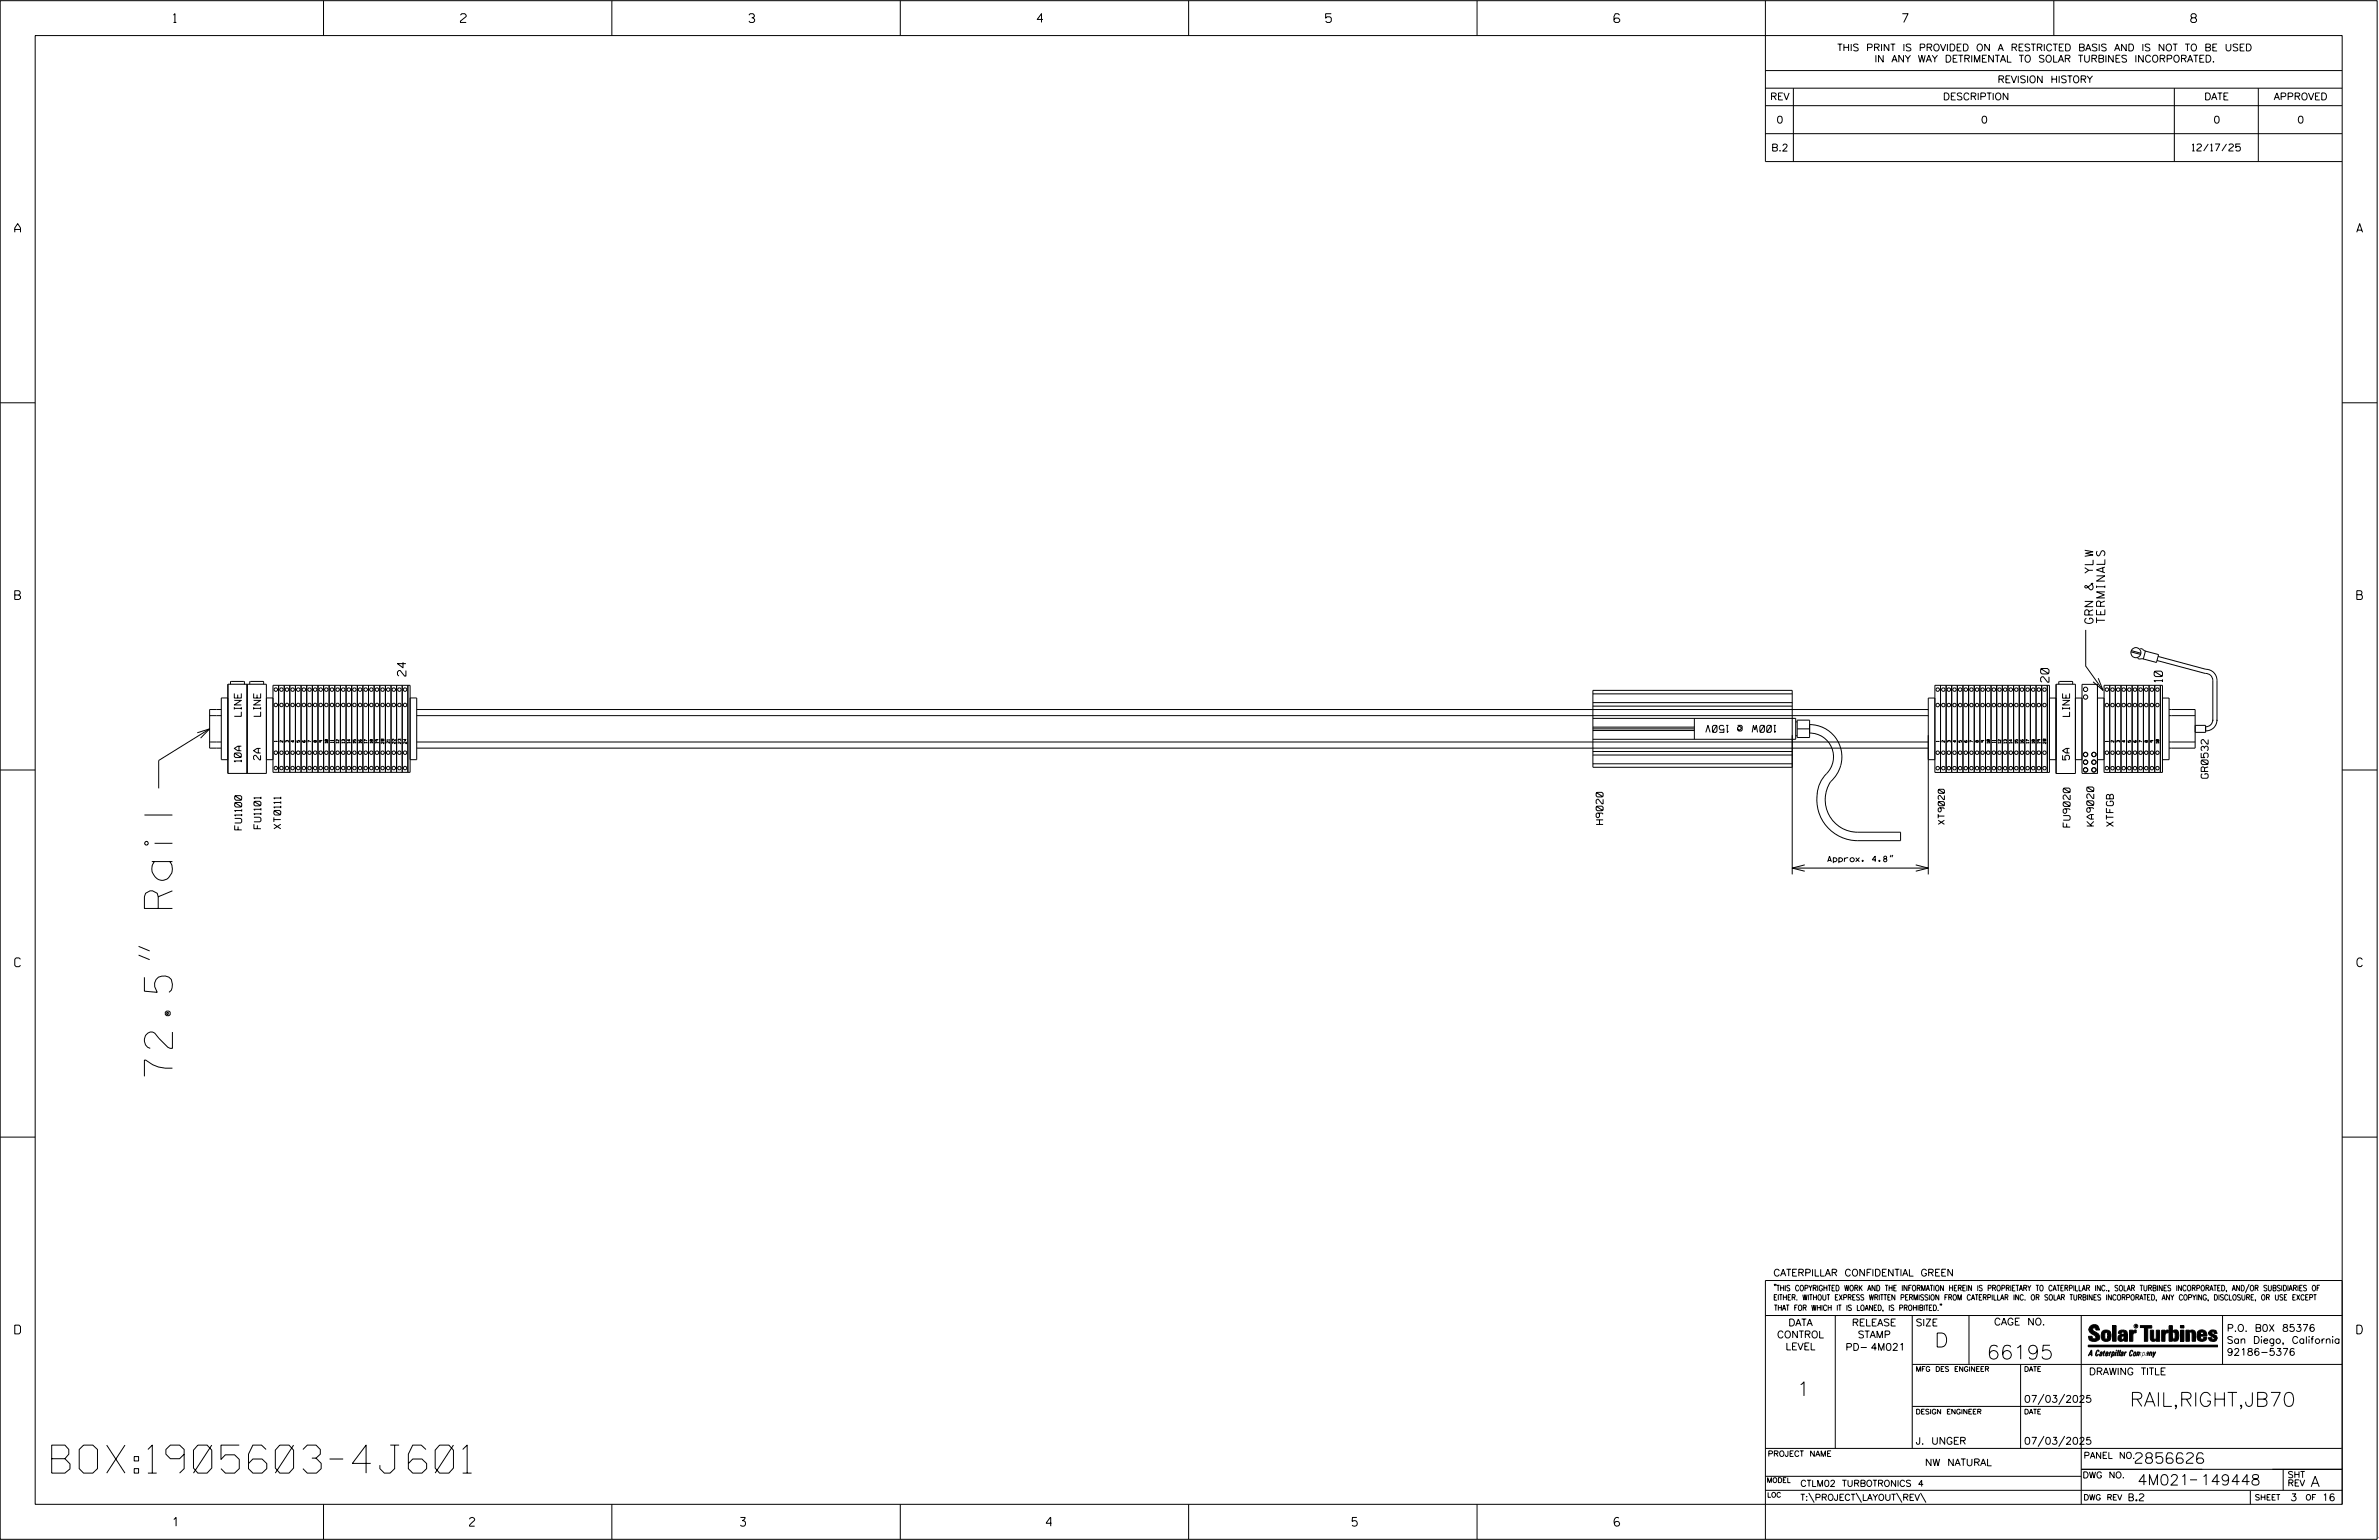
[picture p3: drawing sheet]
<svg xmlns="http://www.w3.org/2000/svg" width="864mm" height="559mm" viewBox="0 0 864 559" stroke-linecap="round" stroke-linejoin="round" font-family="sans-serif">
<defs><g id="words">
<g font-size="10.2">
<text x="62.6" y="390.5" transform="rotate(-90 62.6 390.5)">72.5&quot; Rail</text>
<text x="18.8" y="534.5">BOX:1905603-4J601</text>
</g>
<g font-size="5.1">
<text x="702.3" y="488.8">D</text>
<text x="721.2" y="493.2">66195</text>
<text x="652.2" y="506.5">1</text>
<text x="773.1" y="510.3">RAIL,RIGHT,JB70</text>
</g>
<g font-size="3.8">
<text x="775.1" y="531">2856626</text>
<text x="775.9" y="538.9">4M021</text>
<text x="798.8" y="538.9">149448</text>
<text x="838.8" y="539.5">A</text>
</g>
<g font-size="3.2">
<text x="63" y="8.2">1</text>
<text x="167.2" y="8.2">2</text>
<text x="271.8" y="8.2">3</text>
<text x="376.5" y="8.2">4</text>
<text x="481.2" y="8.2">5</text>
<text x="690.6" y="8.2">7</text>
<text x="795.3" y="8.2">8</text>
<text x="5.4" y="84.3">A</text>
<text x="855.5" y="84.3">A</text>
<text x="5.4" y="217.5">B</text>
<text x="855.6" y="217.5">B</text>
<text x="5.4" y="350.8">C</text>
<text x="855.6" y="350.8">C</text>
<text x="5.4" y="484">D</text>
<text x="855.6" y="484">D</text>
<text x="62.8" y="553.8">1</text>
<text x="170.4" y="553.8">2</text>
<text x="268.8" y="553.8">3</text>
<text x="379.8" y="553.8">4</text>
<text x="490.8" y="553.8">5</text>
<text x="585.9" y="553.8">6</text>
</g>
<g font-size="3">
<text x="759.8" y="226.2" transform="rotate(-90 759.8 226.2)">GRN &amp; YLW</text>
<text x="764.1" y="226.1" transform="rotate(-90 764.1 226.1)">TERMINALS</text>
<text x="147.3" y="245.3" transform="rotate(-90 147.3 245.3)">24</text>
<text x="743.8" y="247.6" transform="rotate(-90 743.8 247.6)">20</text>
<text x="785" y="247.5" transform="rotate(-90 785 247.5)">10</text>
</g>
<g font-size="2.5">
<text x="666.9" y="18.5">THIS PRINT IS PROVIDED ON A RESTRICTED BASIS AND IS NOT TO BE USED</text>
<text x="680.5" y="22.6">IN ANY WAY DETRIMENTAL TO SOLAR TURBINES INCORPORATED.</text>
<text x="725.1" y="30">REVISION HISTORY</text>
<text x="642.6" y="36.3">REV</text>
<text x="705.3" y="36.3">DESCRIPTION</text>
<text x="800.2" y="36.3">DATE</text>
<text x="825.4" y="36.3">APPROVED</text>
<text x="644.9" y="44.7">0</text>
<text x="719.1" y="44.7">0</text>
<text x="803.5" y="44.7">0</text>
<text x="834" y="44.7">0</text>
<text x="643" y="54.8">B.2</text>
<text x="795.8" y="54.8">12/17/25</text>
<text x="87.6" y="259.9" transform="rotate(-90 87.6 259.9)">LINE</text>
<text x="94.6" y="259.9" transform="rotate(-90 94.6 259.9)">LINE</text>
<text x="644.6" y="263.2" transform="rotate(-180 644.6 263.2)">100W @ 150V</text>
<text x="751.3" y="259.9" transform="rotate(-90 751.3 259.9)">LINE</text>
<text x="94.6" y="275.7" transform="rotate(-90 94.6 275.7)">2A</text>
<text x="751.3" y="275.7" transform="rotate(-90 751.3 275.7)">5A</text>
<text x="87.6" y="276.5" transform="rotate(-90 87.6 276.5)">10A</text>
<text x="801.6" y="282.4" transform="rotate(-90 801.6 282.4)">GR0532</text>
<text x="581.9" y="299.2" transform="rotate(-90 581.9 299.2)">H9020</text>
<text x="760.1" y="299.7" transform="rotate(-90 760.1 299.7)">KA9020</text>
<text x="767.2" y="299.9" transform="rotate(-90 767.2 299.9)">XTFGB</text>
<text x="87.7" y="301.1" transform="rotate(-90 87.7 301.1)">FU1100</text>
<text x="94.7" y="300.7" transform="rotate(-90 94.7 300.7)">FU1101</text>
<text x="101.9" y="300.7" transform="rotate(-90 101.9 300.7)">XT0111</text>
<text x="751.5" y="300.1" transform="rotate(-90 751.5 300.1)">FU9020</text>
<text x="643.8" y="463">CATERPILLAR CONFIDENTIAL GREEN</text>
<text x="645.1" y="485.5">CONTROL</text>
<text x="649.2" y="481.1">DATA</text>
<text x="672.3" y="481.1">RELEASE</text>
<text x="674.4" y="485.5">STAMP</text>
<text x="695.4" y="481.1">SIZE</text>
<text x="723.8" y="480.8">CAGE NO.</text>
<text x="808.4" y="483.1">P.O. B0X 85376</text>
<text x="648.2" y="489.8">LEVEL</text>
<text x="669.9" y="490">PD- 4M021</text>
<text x="808.4" y="487.5">San Diego, California</text>
<text x="808.4" y="491.8">92186-5376</text>
<text x="758.3" y="498.9">DRAWING TITLE</text>
<text x="734.8" y="508.9">07/03/2025</text>
<text x="695.4" y="524.1">J. UNGER</text>
<text x="734.8" y="524.1">07/03/2025</text>
<text x="698.8" y="531.9">NW NATURAL</text>
<text x="772.8" y="544.6">B.2</text>
<text x="831.4" y="544.6">3</text>
<text x="842.9" y="544.6">16</text>
</g>
<g font-size="2.3">
<text x="705.8" y="299.1" transform="rotate(-90 705.8 299.1)">XT9020</text>
<text x="756.4" y="529.2">PANEL NO.</text>
<text x="653.5" y="539.4">CTLM02 TURBOTRONICS 4</text>
<text x="756" y="536.3">DWG NO.</text>
<text x="830.4" y="539.3">REV</text>
<text x="830.4" y="536.2">SHT</text>
<text x="653.5" y="544.5">T:\PROJECT\LAYOUT\REV\</text>
</g>
<g font-size="2">
<text x="663.5" y="312.7">Approx. 4.8&quot;</text>
<text x="643.8" y="468.4">&quot;THIS COPYRIGHTED WORK AND THE INFORMATION HEREIN IS PROPRIETARY TO CATERPILLAR INC., SOLAR TURBINES INCORPORATED, AND/OR SUBSIDIARIES OF</text>
<text x="643.8" y="471.8">EITHER. WITHOUT EXPRESS WRITTEN PERMISSION FROM CATERPILLAR INC. OR SOLAR TURBINES INCORPORATED, ANY COPYING, DISCLOSURE, OR USE EXCEPT</text>
<text x="644" y="475.6">THAT FOR WHICH IT IS LOANED, IS PROHIBITED.&quot;</text>
<text x="641.7" y="528.5">PROJECT NAME</text>
<text x="756.3" y="544.3">DWG REV</text>
<text x="818.5" y="544.3">SHEET</text>
<text x="836.9" y="544.3">OF</text>
</g>
<g font-size="1.8">
<text x="695.4" y="497.6">MFG DES ENGINEER</text>
<text x="734.8" y="497.6">DATE</text>
<text x="695.4" y="513.1">DESIGN ENGINEER</text>
<text x="734.8" y="513.1">DATE</text>
<text x="641.3" y="538">MODEL</text>
<text x="641.5" y="543.3">LOC</text>
</g>
<g font-size="1">
<text x="100.6" y="269.2" transform="rotate(-90 100.6 269.2)">1</text>
<text x="102.7" y="269.3" transform="rotate(-90 102.7 269.3)">2</text>
<text x="104.7" y="269.3" transform="rotate(-90 104.7 269.3)">3</text>
<text x="106.7" y="269.3" transform="rotate(-90 106.7 269.3)">4</text>
<text x="108.8" y="269.3" transform="rotate(-90 108.8 269.3)">5</text>
<text x="110.8" y="269.3" transform="rotate(-90 110.8 269.3)">6</text>
<text x="114.9" y="269.3" transform="rotate(-90 114.9 269.3)">8</text>
<text x="116.9" y="269.3" transform="rotate(-90 116.9 269.3)">9</text>
<text x="119" y="269.7" transform="rotate(-90 119 269.7)">10</text>
<text x="121" y="269.5" transform="rotate(-90 121 269.5)">11</text>
<text x="123.1" y="269.7" transform="rotate(-90 123.1 269.7)">12</text>
<text x="125.1" y="269.7" transform="rotate(-90 125.1 269.7)">13</text>
<text x="127.1" y="269.7" transform="rotate(-90 127.1 269.7)">14</text>
<text x="129.2" y="269.7" transform="rotate(-90 129.2 269.7)">15</text>
<text x="131.2" y="269.7" transform="rotate(-90 131.2 269.7)">16</text>
<text x="133.3" y="269.7" transform="rotate(-90 133.3 269.7)">17</text>
<text x="135.3" y="269.7" transform="rotate(-90 135.3 269.7)">18</text>
<text x="137.3" y="269.7" transform="rotate(-90 137.3 269.7)">19</text>
<text x="139.4" y="269.8" transform="rotate(-90 139.4 269.8)">20</text>
<text x="141.4" y="269.7" transform="rotate(-90 141.4 269.7)">21</text>
<text x="143.5" y="269.8" transform="rotate(-90 143.5 269.8)">22</text>
<text x="145.5" y="269.8" transform="rotate(-90 145.5 269.8)">23</text>
<text x="147.5" y="269.8" transform="rotate(-90 147.5 269.8)">24</text>
<text x="703.9" y="269.2" transform="rotate(-90 703.9 269.2)">1</text>
<text x="705.9" y="269.4" transform="rotate(-90 705.9 269.4)">2</text>
<text x="708" y="269.4" transform="rotate(-90 708 269.4)">3</text>
<text x="710" y="269.4" transform="rotate(-90 710 269.4)">4</text>
<text x="712.1" y="269.4" transform="rotate(-90 712.1 269.4)">5</text>
<text x="714.1" y="269.4" transform="rotate(-90 714.1 269.4)">6</text>
<text x="718.2" y="269.4" transform="rotate(-90 718.2 269.4)">8</text>
<text x="720.2" y="269.4" transform="rotate(-90 720.2 269.4)">9</text>
<text x="722.3" y="269.7" transform="rotate(-90 722.3 269.7)">10</text>
<text x="724.3" y="269.5" transform="rotate(-90 724.3 269.5)">11</text>
<text x="726.3" y="269.7" transform="rotate(-90 726.3 269.7)">12</text>
<text x="728.4" y="269.7" transform="rotate(-90 728.4 269.7)">13</text>
<text x="730.4" y="269.7" transform="rotate(-90 730.4 269.7)">14</text>
<text x="732.5" y="269.7" transform="rotate(-90 732.5 269.7)">15</text>
<text x="734.5" y="269.7" transform="rotate(-90 734.5 269.7)">16</text>
<text x="736.5" y="269.7" transform="rotate(-90 736.5 269.7)">17</text>
<text x="738.6" y="269.7" transform="rotate(-90 738.6 269.7)">18</text>
<text x="740.6" y="269.7" transform="rotate(-90 740.6 269.7)">19</text>
<text x="742.7" y="269.9" transform="rotate(-90 742.7 269.9)">20</text>
<text x="765.3" y="269.2" transform="rotate(-90 765.3 269.2)">1</text>
<text x="767.4" y="269.4" transform="rotate(-90 767.4 269.4)">2</text>
<text x="769.4" y="269.4" transform="rotate(-90 769.4 269.4)">3</text>
<text x="771.4" y="269.4" transform="rotate(-90 771.4 269.4)">4</text>
<text x="773.5" y="269.4" transform="rotate(-90 773.5 269.4)">5</text>
<text x="775.5" y="269.4" transform="rotate(-90 775.5 269.4)">6</text>
<text x="777.6" y="269.4" transform="rotate(-90 777.6 269.4)">7</text>
<text x="779.6" y="269.4" transform="rotate(-90 779.6 269.4)">8</text>
<text x="781.7" y="269.4" transform="rotate(-90 781.7 269.4)">9</text>
<text x="783.7" y="269.7" transform="rotate(-90 783.7 269.7)">10</text>
</g>
<text font-size=".9" x="775.1" y="481.7">R</text>
</g></defs>
<g fill="none" stroke="#000" stroke-width=".36">
<path d="M.1 .2h862.8v558.4h-862.8zM12.8 12.9h837.4v533h-837.4zM117.4 .2v12.7M222.1 .2v12.7M326.8 .2v12.7M431.5 .2v12.7M536.2 .2v12.7M587.9 5.5l-.5-.5h-1l-.5 1v1.7l.5 .4h1l.6-.4v-.6l-.6-.5h-1l-.5 .5M640.9 .2v58.4h209.3M745.6 .2v12.7M640.9 25.6h209.3M640.9 32h209.3"/>
<path d="M640.9 38.3h209.3M651 32v26.6M789.3 32v26.6M819.8 32v26.6M640.9 48.5h209.3M.1 146.2h12.7M850.2 146.2h12.7M757.1 228.6v13.1l6.3 8.8M773.6 236.5l3.5 1M773.7 236.1l3.5 .9M776 238.9l2.2 .2M777 235.3l2 1"/>
<path d="M778.8 236.3l4.8 1.2-.8 2.9-4.7-1.3zM783 239.7l17.6 4.7a2.54 2.54 0 0 1 2.7 2.5v14.7M783.4 238.2l17.3 4.7a4 4 0 0 1 4.1 4v14.7M76.1 259.7h4.2M80.3 257.5h-4.2v14h4.2M82.7 253.3h-2.4v22.4h2.4M82.7 248.3h14v32.3h-14zM83.7 248.3l.2-1h4.6l.2 1M89.7 248.3v32.3M90.7 248.3l.2-1h4.6l.2 1M96.7 253.3h2.4M99.1 248.7h49.8v31.5h-49.8z"/>
<path d="M101.1 248.7v31.5M103.2 248.7v31.5M105.2 248.7v31.5M107.2 248.7v31.5M109.3 248.7v31.5M111.3 248.7v31.5M113.4 248.7v31.5M115.4 248.7v31.5M117.5 248.7v31.5M119.5 248.7v31.5M121.5 248.7v31.5M123.6 248.7v31.5"/>
<path d="M125.6 248.7v31.5M127.7 248.7v31.5M129.7 248.7v31.5M131.7 248.7v31.5M133.8 248.7v31.5M135.8 248.7v31.5M137.9 248.7v31.5M139.9 248.7v31.5M142 248.7v31.5M144 248.7v31.5M146 248.7v31.5M148.1 248.7v31.5"/>
<path d="M148.9 253.3h2.4v22.4h-2.4M151.3 257.5h548.7M151.3 259.7h548.7M578.2 256.2h72.4M578.2 255h72.4M578.2 251.8h72.4M702.4 253.3h-2.4v64M702.4 248.7h41.6v31.6h-41.6zM704.4 248.7v31.6M706.5 248.7v31.6M708.5 248.7v31.6M710.5 248.7v31.6"/>
<path d="M712.6 248.7v31.6M714.6 248.7v31.6M716.7 248.7v31.6M718.7 248.7v31.6M720.8 248.7v31.6M722.8 248.7v31.6M724.8 248.7v31.6M726.9 248.7v31.6M728.9 248.7v31.6M731 248.7v31.6M733 248.7v31.6M735 248.7v31.6"/>
<path d="M737.1 248.7v31.6M739.1 248.7v31.6M741.2 248.7v31.6M743.2 248.7v31.6M744 253.3h2.4M746.4 248.3h7v32.4h-7zM747.4 248.3l.2-1h4.6l.2 1M753.4 253.3h2.4M755.8 248.3h5.6v32.3h-5.6zM761.4 253.3h2.4M761.7 246.1l1.7 4.4-3.6-3.1M763.8 248.7h21.2v31.6h-21.2z"/>
<path d="M765.8 248.7v31.6M767.9 248.7v31.6M769.9 248.7v31.6M771.9 248.7v31.6M774 248.7v31.6M776 248.7v31.6M778.1 248.7v31.6M780.1 248.7v31.6M782.2 248.7v31.6M784.2 248.7v31.6M785 253.3h2.4v22.4h-2.4M787.4 257.5h9.5v14h-9.5"/>
<path d="M787.4 259.7h9.5M.1 279.4h12.7M71.6 265.9l4.5-1.4-3.3 3.3M76.1 269.2h4.2M76.1 264.5l-18.5 11.4v10.2M96.7 275.7h2.4M112.9 269.2l-1.1-.5v.6M151.3 269.2h548.7M151.3 271.5h548.7M578.2 277.1h72.4M578.2 264.5h36.9M578.2 263.8h36.9"/>
<path d="M578.2 265.1h36.9M578.2 260.7h73.7v7.6h-73.7M578.2 272.7h72.4M578.2 274h72.4M615.1 260.7v7.6M650.6 278.4h-72.4v-27.9h72.4v66.8M651.9 261.9h.5M651.9 267h.5M652.4 264.5h4.5M652.4 261.3h4.5v6.3h-4.5zM656.9 262.9a11.8 11.8 0 0 1 11 7.7 11.8 11.8 0 0 1-3.4 13 11.8 11.8 0 0 0 9.9 18.4h15.5v3h-15.5a14.9 14.9 0 0 1-14.7-17M656.9 266a8.7 8.7 0 0 1 8.2 5.8 8.7 8.7 0 0 1-2.7 9.6 11.5 11.5 0 0 0-2.7 6.7"/>
<path d="M700 275.7h2.4M716.1 269.2l-1-.5v.6M744 275.7h2.4M753.4 275.7h2.4M761.4 275.7h2.4M787.4 269.2h9.5M796.9 263.2h3.8v2.5h-3.8M803.3 261.2a2.53 2.53 0 0 1-2.6 2.5M804.8 261.2a4 4 0 0 1-4.1 4M850.2 279.4h12.7M650.6 315h49.4M655.1 313.8l-4.5 1.2 4.5 1.1"/>
<path d="M686.5 310.2l-.3 .8M687.1 310.2l-.3 .8M695.4 313.8l4.6 1.2-4.6 1.1M50.3 346.6l4 1.6M50.3 343.4l4 1.7M.1 412.6h12.7M850.2 412.6h12.7M640.9 477.3h209.3M644.2 466.1l-.1 .4M644.7 466.1l-.2 .4M666.2 477.3v48.3M694.2 477.3v48.3"/>
<path d="M704.4 473.3l-.1 .4M704.8 473.3l-.1 .4M714.8 477.3v17.8M755.5 477.3v68.6M806.8 477.3v17.8M816.5 466l-1.4 3.1M850.2 464.6h-209.3v94M850.2 464.8v81.1M694.2 495.1h156M733.5 495.1v30.5M758.6 481.4a2.02 2.02 0 0 1 3.1-.1l.5 1.3h-1.3l-.2-.6-.4-.2-.6 .1-.1 .4 .4 .7a2.46 2.46 0 0 1 2.2 2.9 2.83 2.83 0 0 1-3.8 .3l-.3-1.3h1.3l.2 .7 .6 .3 .5-.2 .2-.5-.4-.6-1.9-1.2-.4-.9zM759.2 491.3h-.7l.7-1.2v1.9h.2l-.1-2.1-1.3 2.1 .5-.5h.7"/>
<path d="M761.3 490l.3-.2 .4 .3-.1 .3-.3-.4-.4 .3-.3 1.6h.4l.4-.5-.3 .6-.4 .1-.3-.4zM762.6 490.6l.5-.1-.1 1.4h-.9a.74 .74 0 0 1 .9-.8l-.3 .7-.5 .1 .2-.5 .6-.2v-.5l-.7 .2zM763 483.2a2.17 2.17 0 0 1 3.1 0l.3 1.4-.3 1.5a2.17 2.17 0 0 1-3.1 0l-.3-1.5zM763.6 490.5l.4-.4 .2 .6h-.3l-.3 .9 .2 .4-.3-.1zM764.1 483.7l.5-.4 .4 .3v2.2l-.4 .2-.5-.2zM764.6 491.1l.6 .2v-.7l-.4-.1-.4 .6-.1 .8h.6M764.6 491.1l-.1 .8h.4M764.6 482.6v.8M764.8 490.7l.4 .1v.3h-.6zM765 491.5l-.1 .4zM766 490.5l-.5 1.5zM766 490.8l.4-.3-.4 .4"/>
<path d="M766.9 481h1.3v5.7h-1.3zM767 490.8l.5 .1-.3 .8-.4 .2zM767.3 490.5h-.5l-.5 2M767.3 490.5a.8 .8 0 0 1 .2 1 .8 .8 0 0 1-.9 .4l-.1 .6M767.3 490.5l-.1 .2M768.1 490.5l-.4 1.5zM768.2 489.9h.3l-.1 .2h-.2zM769 489.9l-.5 2.1zM769.7 489.9l-.6 2.1zM770.1 491.4l.5-.3-.5 .8zM770.4 491.9h.1M770.6 491.1l.1-.4-.7 .2 .1-.3 .6-.1 .2 .3-.5 1.1"/>
<path d="M770.6 491.1a.74 .74 0 0 0-.8 .8h.6M771 484.8h-.7l-.3 .6 .4 .7 .5-.3 .1-2.4h-.8l-.1 .4h-1.2a1.71 1.71 0 0 1 1.8-1.3 1.71 1.71 0 0 1 1.6 1.4v2.8h-1.1l-.1-.6M771 484.2l-1.5 .1a1.41 1.41 0 0 0 0 2.4l.5 .1 1.1-.7M771.2 486.1h-.1M771.4 490.5l.1 .3 .4-.3-.9 1.5zM771.5 490.8h.1M773 482.7h1.2v.5l.5-.5 .7-.1v1h-.6l-.5 .4-.1 2.7h-1.2zM773.3 490.3l.6-.4 .4 .2-.1 .4-.3-.4a1.28 1.28 0 0 0-.5 1.8l.6-.4-.1 .4-.8 .1zM774.7 490.8l.5-.3a.88 .88 0 0 1 .2 .9 .88 .88 0 0 1-.7 .7l-.2-.2zM774.8 490.9h.5l-.3 1h-.3l-.2-.2zM775.2 490.5l-.1 .2M776.8 481h4.3v.9h-1.5v4.8h-1.3"/>
<path d="M776.8 490.6l-.8 .2v-.3l-.4 1.5 .8-1.3v1.3l.3-1.2M779.3 491.1h.4M779.6 490.5h.3l-.3 1.4M779.6 490.7h.2l-.1 .4M779.7 491.1l-.1 .4M779.7 491.1l-.4 .2M780.1 492l.4-1.5 .1 .3 .3-.3 .3 .2-.3 1.3v-1.3l-.7 1.3M780.6 482.7h1.2v2.7l.1 .4 .4 .3 .4-.7v-2.7h1.2l.1 4h-1.3v-.5l-1.1 .6-.7-.3-.3-.7zM781.6 492.5l1-2-.8 1.3-.2-1.3-.2 2M784.7 482.7h1.2v.5l.5-.5 .7-.1v1h-.5l-.6 .4-.1 2.7h-1.2zM787.4 481h1.2v2a1.4 1.4 0 0 1 2.2 .2l.1 1.4-.4 1.9-1.5 .1-.4-.5v-1l.5 .9 .5-.3v-2.1l-.5-.4-.5 .7v2.8h-1.2zM791.5 482.7h1.3v4h-1.3z"/>
<path d="M791.5 481h1.3v.9h-1.3zM793.5 482.7h1.3v.4l.7-.5 1.1 .2 .4 .6v3.3h-1.2l-.3-3.4-.7 .2v3.2h-1.3zM794.8 483.1h.1M797.7 483.2a1.92 1.92 0 0 1 2.4-.5 1.92 1.92 0 0 1 1 2.1h-2.3v.8l.6 .5 .5-.3v-.5h1.2a1.83 1.83 0 0 1-2.1 1.4 1.83 1.83 0 0 1-1.5-2.1zM798.8 484.2v.6M799.1 483.4h.6l.2 .8h-1.1zM804.6 482.9a1.84 1.84 0 0 0-2.9 .8 3.3 3.3 0 0 0 2.2 1.9l-.5 .5-.4-.3-.1-.4h-1.2l.1 .6a1.92 1.92 0 0 0 2.9 .4M804.9 483.8h-1.2l-.2-.6-.5 .1-.1 .3 .1 .3 1.8 .9M805.1 488.1h-47.1v.6h47.1M694.2 510.3h61.3M742 505.8l-2.2 3.9M749.5 505.8l-2.2 3.9"/>
<path d="M640.9 525.6h209.2M640.9 535.7h114.6M742 521.1l-2.2 3.8M749.5 521.1l-2.2 3.8M755.5 533.2h94.7M795 537h2.6M828.8 533.2v7.6M117.4 545.9v12.7M222.1 545.9v12.7M326.8 545.9v12.7M431.5 545.9v12.7M536.2 545.9v12.7"/>
<path d="M640.9 540.8h209.3M656.6 541.7l2 3.5M673.8 541.7l1.9 3.5M688.4 541.7l2 3.5M697.2 541.7l1.9 3.5M816.9 541v4.9M863.5 558h.1"/>
<circle cx="775.3" cy="236.8" r="1.83"/>
<circle cx="100.1" cy="250.2" r=".64"/>
<circle cx="100.1" cy="255.8" r=".64"/>
<circle cx="102.2" cy="255.8" r=".64"/>
<circle cx="102.2" cy="250.2" r=".64"/>
<circle cx="104.2" cy="255.8" r=".64"/>
<circle cx="104.2" cy="250.2" r=".64"/>
<circle cx="106.2" cy="255.8" r=".64"/>
<circle cx="106.2" cy="250.2" r=".64"/>
<circle cx="108.3" cy="255.8" r=".64"/>
<circle cx="108.3" cy="250.2" r=".64"/>
<circle cx="110.3" cy="250.2" r=".64"/>
<circle cx="110.3" cy="255.8" r=".64"/>
<circle cx="112.4" cy="250.2" r=".64"/>
<circle cx="112.4" cy="255.8" r=".64"/>
<circle cx="114.4" cy="255.8" r=".64"/>
<circle cx="114.4" cy="250.2" r=".64"/>
<circle cx="116.4" cy="255.8" r=".63"/>
<circle cx="116.4" cy="250.2" r=".63"/>
<circle cx="118.5" cy="255.8" r=".64"/>
<circle cx="118.5" cy="250.2" r=".64"/>
<circle cx="120.5" cy="250.2" r=".64"/>
<circle cx="120.5" cy="255.8" r=".64"/>
<circle cx="122.6" cy="250.2" r=".64"/>
<circle cx="122.6" cy="255.8" r=".64"/>
<circle cx="124.6" cy="255.8" r=".64"/>
<circle cx="124.6" cy="250.2" r=".64"/>
<circle cx="126.6" cy="255.8" r=".64"/>
<circle cx="126.6" cy="250.2" r=".64"/>
<circle cx="128.7" cy="255.8" r=".63"/>
<circle cx="128.7" cy="250.2" r=".63"/>
<circle cx="130.7" cy="255.8" r=".64"/>
<circle cx="130.7" cy="250.2" r=".64"/>
<circle cx="132.8" cy="255.8" r=".64"/>
<circle cx="132.8" cy="250.2" r=".64"/>
<circle cx="134.8" cy="255.8" r=".64"/>
<circle cx="134.8" cy="250.2" r=".64"/>
<circle cx="136.8" cy="255.8" r=".64"/>
<circle cx="136.8" cy="250.2" r=".64"/>
<circle cx="138.9" cy="255.8" r=".64"/>
<circle cx="138.9" cy="250.2" r=".64"/>
<circle cx="140.9" cy="255.8" r=".63"/>
<circle cx="140.9" cy="250.2" r=".63"/>
<circle cx="142.9" cy="250.2" r=".64"/>
<circle cx="142.9" cy="255.8" r=".64"/>
<circle cx="145" cy="255.8" r=".64"/>
<circle cx="145" cy="250.2" r=".64"/>
<circle cx="147" cy="255.8" r=".64"/>
<circle cx="147" cy="250.2" r=".64"/>
<circle cx="703.4" cy="255.8" r=".64"/>
<circle cx="703.4" cy="250.2" r=".64"/>
<circle cx="705.4" cy="250.2" r=".64"/>
<circle cx="705.4" cy="255.8" r=".64"/>
<circle cx="707.5" cy="250.2" r=".64"/>
<circle cx="707.5" cy="255.8" r=".64"/>
<circle cx="709.5" cy="255.8" r=".64"/>
<circle cx="709.5" cy="250.2" r=".64"/>
<circle cx="711.6" cy="255.8" r=".64"/>
<circle cx="711.6" cy="250.2" r=".64"/>
<circle cx="713.6" cy="255.8" r=".64"/>
<circle cx="713.6" cy="250.2" r=".64"/>
<circle cx="715.6" cy="255.8" r=".64"/>
<circle cx="715.6" cy="250.2" r=".64"/>
<circle cx="717.7" cy="250.2" r=".64"/>
<circle cx="717.7" cy="255.8" r=".64"/>
<circle cx="719.7" cy="255.8" r=".63"/>
<circle cx="719.7" cy="250.2" r=".63"/>
<circle cx="721.7" cy="250.2" r=".64"/>
<circle cx="721.7" cy="255.8" r=".64"/>
<circle cx="723.8" cy="255.8" r=".64"/>
<circle cx="723.8" cy="250.2" r=".64"/>
<circle cx="725.8" cy="250.2" r=".64"/>
<circle cx="725.8" cy="255.8" r=".64"/>
<circle cx="727.9" cy="250.2" r=".64"/>
<circle cx="727.9" cy="255.8" r=".64"/>
<circle cx="729.9" cy="250.2" r=".64"/>
<circle cx="729.9" cy="255.8" r=".64"/>
<circle cx="731.9" cy="255.8" r=".63"/>
<circle cx="731.9" cy="250.2" r=".63"/>
<circle cx="734" cy="250.2" r=".64"/>
<circle cx="734" cy="255.8" r=".64"/>
<circle cx="736" cy="250.2" r=".64"/>
<circle cx="736" cy="255.8" r=".64"/>
<circle cx="738.1" cy="250.2" r=".64"/>
<circle cx="738.1" cy="255.8" r=".64"/>
<circle cx="740.1" cy="255.8" r=".64"/>
<circle cx="740.1" cy="250.2" r=".64"/>
<circle cx="742.2" cy="255.8" r=".64"/>
<circle cx="742.2" cy="250.2" r=".64"/>
<circle cx="757.1" cy="250.1" r=".8"/>
<circle cx="757.1" cy="252.9" r=".8"/>
<circle cx="764.8" cy="255.8" r=".64"/>
<circle cx="764.8" cy="250.2" r=".64"/>
<circle cx="766.9" cy="250.2" r=".64"/>
<circle cx="766.9" cy="255.8" r=".64"/>
<circle cx="768.9" cy="250.2" r=".64"/>
<circle cx="768.9" cy="255.8" r=".64"/>
<circle cx="770.9" cy="250.2" r=".64"/>
<circle cx="770.9" cy="255.8" r=".64"/>
<circle cx="773" cy="250.2" r=".64"/>
<circle cx="773" cy="255.8" r=".64"/>
<circle cx="775" cy="250.2" r=".64"/>
<circle cx="775" cy="255.8" r=".64"/>
<circle cx="777.1" cy="255.8" r=".64"/>
<circle cx="777.1" cy="250.2" r=".64"/>
<circle cx="779.1" cy="250.2" r=".64"/>
<circle cx="779.1" cy="255.8" r=".64"/>
<circle cx="781.2" cy="255.8" r=".64"/>
<circle cx="781.2" cy="250.2" r=".64"/>
<circle cx="783.2" cy="250.2" r=".63"/>
<circle cx="783.2" cy="255.8" r=".63"/>
<circle cx="100.1" cy="278.7" r=".64"/>
<circle cx="100.1" cy="273.1" r=".64"/>
<circle cx="102.2" cy="278.7" r=".64"/>
<circle cx="102.2" cy="273.1" r=".64"/>
<circle cx="104.2" cy="278.7" r=".64"/>
<circle cx="104.2" cy="273.1" r=".64"/>
<circle cx="106.2" cy="278.7" r=".64"/>
<circle cx="106.2" cy="273.1" r=".64"/>
<circle cx="108.3" cy="273.1" r=".64"/>
<circle cx="108.3" cy="278.7" r=".64"/>
<circle cx="110.3" cy="278.7" r=".64"/>
<circle cx="110.3" cy="273.1" r=".64"/>
<circle cx="112.4" cy="273.1" r=".64"/>
<circle cx="112.4" cy="278.7" r=".64"/>
<circle cx="114.4" cy="273.1" r=".64"/>
<circle cx="114.4" cy="278.7" r=".64"/>
<circle cx="116.4" cy="278.7" r=".63"/>
<circle cx="116.4" cy="273.1" r=".63"/>
<circle cx="118.5" cy="278.7" r=".64"/>
<circle cx="118.5" cy="273.1" r=".64"/>
<circle cx="120.5" cy="278.7" r=".64"/>
<circle cx="120.5" cy="273.1" r=".64"/>
<circle cx="122.6" cy="278.7" r=".64"/>
<circle cx="122.6" cy="273.1" r=".64"/>
<circle cx="124.6" cy="278.7" r=".64"/>
<circle cx="124.6" cy="273.1" r=".64"/>
<circle cx="126.6" cy="278.7" r=".64"/>
<circle cx="126.6" cy="273.1" r=".64"/>
<circle cx="128.7" cy="273.1" r=".63"/>
<circle cx="128.7" cy="278.7" r=".63"/>
<circle cx="130.7" cy="273.1" r=".64"/>
<circle cx="130.7" cy="278.7" r=".64"/>
<circle cx="132.8" cy="273.1" r=".64"/>
<circle cx="132.8" cy="278.7" r=".64"/>
<circle cx="134.8" cy="278.7" r=".64"/>
<circle cx="134.8" cy="273.1" r=".64"/>
<circle cx="136.8" cy="273.1" r=".64"/>
<circle cx="136.8" cy="278.7" r=".64"/>
<circle cx="138.9" cy="273.1" r=".64"/>
<circle cx="138.9" cy="278.7" r=".64"/>
<circle cx="140.9" cy="273.1" r=".63"/>
<circle cx="140.9" cy="278.7" r=".63"/>
<circle cx="142.9" cy="273.1" r=".64"/>
<circle cx="142.9" cy="278.7" r=".64"/>
<circle cx="145" cy="273.1" r=".64"/>
<circle cx="145" cy="278.7" r=".64"/>
<circle cx="147" cy="273.1" r=".64"/>
<circle cx="147" cy="278.7" r=".64"/>
<circle cx="703.4" cy="278.7" r=".64"/>
<circle cx="703.4" cy="273.1" r=".64"/>
<circle cx="705.4" cy="273.1" r=".64"/>
<circle cx="705.4" cy="278.7" r=".64"/>
<circle cx="707.5" cy="273.1" r=".64"/>
<circle cx="707.5" cy="278.7" r=".64"/>
<circle cx="709.5" cy="278.7" r=".64"/>
<circle cx="709.5" cy="273.1" r=".64"/>
<circle cx="711.6" cy="273.1" r=".64"/>
<circle cx="711.6" cy="278.7" r=".64"/>
<circle cx="713.6" cy="273.1" r=".64"/>
<circle cx="713.6" cy="278.7" r=".64"/>
<circle cx="715.6" cy="273.1" r=".64"/>
<circle cx="715.6" cy="278.7" r=".64"/>
<circle cx="717.7" cy="278.7" r=".64"/>
<circle cx="717.7" cy="273.1" r=".64"/>
<circle cx="719.7" cy="278.7" r=".63"/>
<circle cx="719.7" cy="273.1" r=".63"/>
<circle cx="721.7" cy="278.7" r=".64"/>
<circle cx="721.7" cy="273.1" r=".64"/>
<circle cx="723.8" cy="273.1" r=".64"/>
<circle cx="723.8" cy="278.7" r=".64"/>
<circle cx="725.8" cy="273.1" r=".64"/>
<circle cx="725.8" cy="278.7" r=".64"/>
<circle cx="727.9" cy="273.1" r=".64"/>
<circle cx="727.9" cy="278.7" r=".64"/>
<circle cx="729.9" cy="273.1" r=".64"/>
<circle cx="729.9" cy="278.7" r=".64"/>
<circle cx="731.9" cy="278.7" r=".63"/>
<circle cx="731.9" cy="273.1" r=".63"/>
<circle cx="734" cy="273.1" r=".64"/>
<circle cx="734" cy="278.7" r=".64"/>
<circle cx="736" cy="273.1" r=".64"/>
<circle cx="736" cy="278.7" r=".64"/>
<circle cx="738.1" cy="273.1" r=".64"/>
<circle cx="738.1" cy="278.7" r=".64"/>
<circle cx="740.1" cy="273.1" r=".64"/>
<circle cx="740.1" cy="278.7" r=".64"/>
<circle cx="742.2" cy="273.1" r=".64"/>
<circle cx="742.2" cy="278.7" r=".64"/>
<circle cx="757.1" cy="279.3" r=".8"/>
<circle cx="757.1" cy="276.6" r=".8"/>
<circle cx="757.1" cy="273.8" r=".8"/>
<circle cx="760.1" cy="279.3" r=".8"/>
<circle cx="760.1" cy="273.8" r=".8"/>
<circle cx="760.1" cy="276.6" r=".8"/>
<circle cx="764.8" cy="273.1" r=".64"/>
<circle cx="764.8" cy="278.7" r=".64"/>
<circle cx="766.9" cy="273.1" r=".64"/>
<circle cx="766.9" cy="278.7" r=".64"/>
<circle cx="768.9" cy="273.1" r=".64"/>
<circle cx="768.9" cy="278.7" r=".64"/>
<circle cx="770.9" cy="273.1" r=".64"/>
<circle cx="770.9" cy="278.7" r=".64"/>
<circle cx="773" cy="273.1" r=".64"/>
<circle cx="773" cy="278.7" r=".64"/>
<circle cx="775" cy="273.1" r=".64"/>
<circle cx="775" cy="278.7" r=".64"/>
<circle cx="777.1" cy="273.1" r=".64"/>
<circle cx="777.1" cy="278.7" r=".64"/>
<circle cx="779.1" cy="273.1" r=".64"/>
<circle cx="779.1" cy="278.7" r=".64"/>
<circle cx="781.2" cy="278.7" r=".64"/>
<circle cx="781.2" cy="273.1" r=".64"/>
<circle cx="783.2" cy="273.1" r=".63"/>
<circle cx="783.2" cy="278.7" r=".63"/>
<circle cx="775.4" cy="481.2" r=".69"/>
</g>
<g fill="#000">
<path d="M768.1 490.5l-.4 1.5zM768.2 489.9h.3l-.1 .2h-.2zM769 489.9l-.5 2.1zM769.7 489.9l-.6 2.1zM791.5 481h1.3v.9h-1.3zM791.5 482.7h1.3v4h-1.3zM758 488.1h47.1v.6h-47.1z"/>
<path d="M759.2 489.9l-1.2 2.1 .5-.5h.7v.5h.2zM759.2 490.1v1.2h-.7z" fill-rule="evenodd"/>
<path d="M758.6 481.4a2.02 2.02 0 0 1 3.1-.1l.5 1.3h-1.3l-.2-.6-.4-.2-.6 .1-.1 .4 .4 .7a2.46 2.46 0 0 1 2.2 2.9 2.83 2.83 0 0 1-3.8 .3l-.3-1.3h1.3l.2 .7 .6 .3 .5-.2 .2-.5-.4-.6-1.9-1.2-.4-.9z" fill-rule="evenodd"/>
<path d="M761.3 490l.3-.2 .4 .3-.1 .3-.3-.4-.4 .3-.3 1.6h.4l.4-.5-.3 .6-.4 .1-.3-.4z" fill-rule="evenodd"/>
<path d="M762.6 490.6l.5-.1-.1 1.4h-.9a.74 .74 0 0 1 .9-.8l-.6 .3-.2 .5 .5-.1 .3-.6v-.5l-.7 .2z" fill-rule="evenodd"/>
<path d="M763.6 490.5l.4-.4 .2 .6h-.3l-.3 .9 .2 .4-.3-.1z" fill-rule="evenodd"/>
<path d="M764.8 490.5l.5 .3-.1 .5h-.6l.6-.2v-.3l-.4-.1-.3 1.2h.4l.3-.4-.6 .6-.3-.2v-.4z" fill-rule="evenodd"/>
<path d="M763 483.2a2.17 2.17 0 0 1 3.1 0l.3 1.4-.3 1.5a2.17 2.17 0 0 1-3.1 0l-.3-1.5zM764.1 483.7v2.1l.5 .2 .4-.2v-2.2l-.4-.3z" fill-rule="evenodd"/>
<path d="M766 490.5v.3l.4-.1-.4 .2-.5 1.1z" fill-rule="evenodd"/>
<path d="M766.8 490.5l-.5 2 .3-.6a.71 .71 0 0 0 .9-.5 .71 .71 0 0 0-.4-.9zM767 490.8l.5 .1-.3 .8-.4 .2z" fill-rule="evenodd"/>
<path d="M766.9 481h1.3v5.7h-1.3z" fill-rule="evenodd"/>
<path d="M770.1 490.6l.6-.1 .2 .3-.4 1.2-.5 .1-.2-.5 .3-.5h.5l-.7 .5v.3l.4-.1 .4-.9-.5-.2-.2 .2z" fill-rule="evenodd"/>
<path d="M769.4 482.8l-.5 1h1.2l.1-.4h.8v.8l-1.5 .1a1.41 1.41 0 0 0 0 2.4l.5 .1 1.1-.7 .1 .6h1.1v-2.8a1.79 1.79 0 0 0-2.4-1.2zM770.3 484.8h.7l-.1 1-.5 .3-.4-.7z" fill-rule="evenodd"/>
<path d="M771.4 490.5l.1 .3 .4-.3-.9 1.5z" fill-rule="evenodd"/>
<path d="M773 482.7h1.2v.5l.5-.5 .7-.1v1h-.6l-.5 .4-.1 2.7h-1.2z" fill-rule="evenodd"/>
<path d="M773.3 490.3l.6-.4 .4 .2-.1 .4-.3-.4a1.28 1.28 0 0 0-.5 1.8l.6-.4-.3 .5h-.6z" fill-rule="evenodd"/>
<path d="M774.7 490.8l-.2 1.1h.7a.96 .96 0 0 0 0-1.4zM774.8 490.9h.5l-.1 .6-.5 .4-.2-.2z" fill-rule="evenodd"/>
<path d="M776 490.5v.3l.4-.3 .2 .3 .7-.2-.3 1.4v-1.3l-.6 1.3v-1.3l-.8 1.3z" fill-rule="evenodd"/>
<path d="M776.8 481h4.3v.9h-1.5v4.8h-1.3v-4.8h-1.5z" fill-rule="evenodd"/>
<path d="M777.9 490.5l-.5 2 .3-.6a.71 .71 0 0 0 .9-.5 .71 .71 0 0 0-.4-.9zM778.1 490.8l.3-.1 .1 .4-.5 .8-.2-.5z" fill-rule="evenodd"/>
<path d="M779.3 490.6l.6-.1-.3 1.5-.7-.1a.67 .67 0 0 1 .8-.8l-.6 .3-.1 .5 .4-.1 .4-.9-.4-.2-.3 .2z" fill-rule="evenodd"/>
<path d="M780.5 490.5l.1 .3 .3-.3 .3 .2-.3 1.3v-1.3l-.8 1.3z" fill-rule="evenodd"/>
<path d="M780.6 482.7h1.2v2.7l.1 .4 .4 .3 .4-.7v-2.7h1.2l.1 4h-1.3v-.5l-1.1 .6-.7-.3-.3-.7z" fill-rule="evenodd"/>
<path d="M781.6 490.5l.2 1.3 .8-1.3-1.2 2z" fill-rule="evenodd"/>
<path d="M784.7 482.7h1.2v.5l.5-.5 .7-.1v1h-.5l-.6 .4-.1 2.7h-1.2z" fill-rule="evenodd"/>
<path d="M787.4 481h1.2v2a1.4 1.4 0 0 1 2.2 .2l.1 1.4-.4 1.9-1.5 .1-.4-.5v-1l.5 .9 .5-.3v-2.1l-.5-.4-.5 .7v2.8h-1.2z" fill-rule="evenodd"/>
<path d="M793.5 482.7h1.3v.4a1.29 1.29 0 0 1 2.2 .3v3.3h-1.2l-.3-3.4-.7 .2v3.2h-1.3z" fill-rule="evenodd"/>
<path d="M797.7 483.2a1.92 1.92 0 0 1 2.4-.5 1.92 1.92 0 0 1 1 2.1h-2.3v.8l.6 .5 .5-.3v-.5h1.2a1.83 1.83 0 0 1-2.1 1.4 1.83 1.83 0 0 1-1.5-2.1zM799.1 483.4l-.3 .8h1.1l-.2-.8z" fill-rule="evenodd"/>
<path d="M801.9 483.2a1.94 1.94 0 0 1 3 .1v.5h-1.2l-.2-.6-.5 .1-.1 .3 .1 .3 1.8 .9a1.2 1.2 0 0 1 .1 1.3 1.2 1.2 0 0 1-1.2 .7l-1.6-.4-.4-1h1.2l.1 .4 .4 .3 .5-.5a3.3 3.3 0 0 1-2.2-1.9z" fill-rule="evenodd"/>
<circle cx="761.4" cy="492" r=".07"/>
<circle cx="762.2" cy="485.1" r=".07"/>
<circle cx="769.3" cy="492" r=".07"/>
<circle cx="773.1" cy="486.7" r=".07"/>
<circle cx="791.5" cy="486.7" r=".07"/>
<circle cx="791.5" cy="481" r=".07"/>
<circle cx="794.8" cy="486.7" r=".07"/>
</g>
<use href="#words"/>
</svg>
